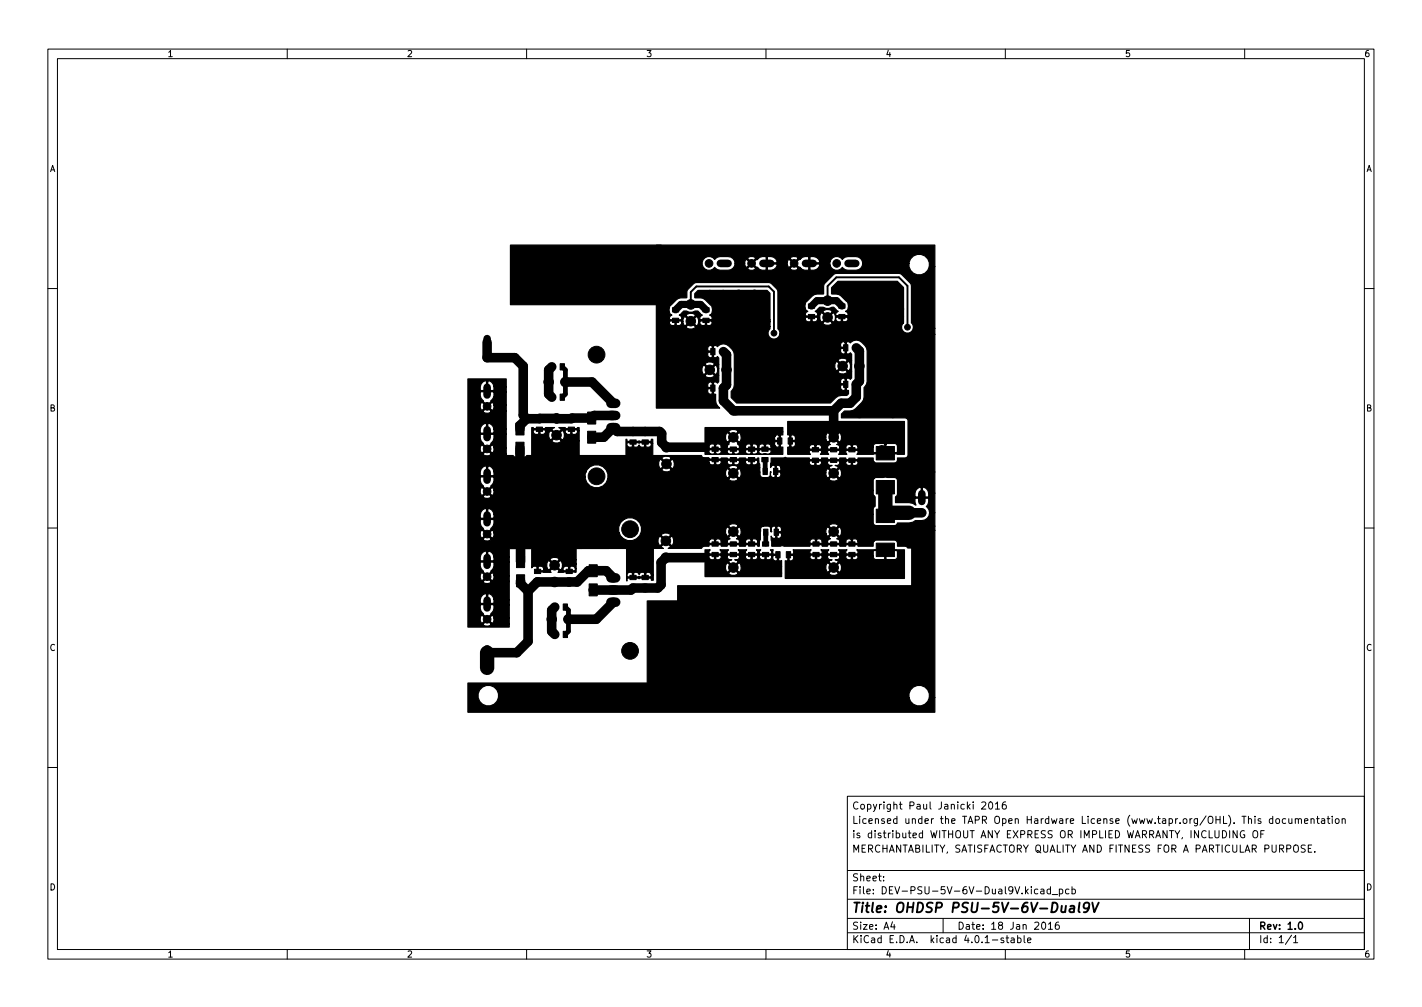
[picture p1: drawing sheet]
<svg xmlns="http://www.w3.org/2000/svg" width="297mm" height="210mm" viewBox="0 0 297 210" stroke-linecap="round" stroke-linejoin="round" font-family="sans-serif">
<defs><g id="words">
<text font-size="2.8" x="178" y="190.6">Title: OHDSP PSU-5V-6V-Dual9V</text>
<g font-size="2.1">
<text x="178" y="172">Licensed under the TAPR Open Hardware License (www.tapr.org/OHL). This documentation</text>
<text x="178" y="169">Copyright Paul Janicki 2016</text>
<text x="178" y="178">MERCHANTABILITY, SATISFACTORY QUALITY AND FITNESS FOR A PARTICULAR PURPOSE.</text>
<text x="178" y="175">is distributed WITHOUT ANY EXPRESS OR IMPLIED WARRANTY, INCLUDING OF</text>
<text x="178" y="184">Sheet:</text>
<text x="178" y="186.7">File: DEV-PSU-5V-6V-Dual9V.kicad_pcb</text>
<text x="178" y="196.9">KiCad E.D.A. kicad 4.0.1-stable</text>
<text x="178" y="194.1">Size: A4</text>
<text x="200" y="194.1">Date: 18 Jan 2016</text>
<text x="263" y="194.1">Rev: 1.0</text>
<text x="263" y="196.9">Id: 1/1</text>
</g>
<g font-size="1.8">
<text x="35" y="11.9">1</text>
<text x="85" y="11.9">2</text>
<text x="135" y="11.9">3</text>
<text x="185" y="11.9">4</text>
<text x="235" y="11.9">5</text>
<text x="285" y="11.9">6</text>
<text x="10.3" y="35.9">A</text>
<text x="285.3" y="35.9">A</text>
<text x="10.3" y="85.9">B</text>
<text x="285.3" y="85.9">B</text>
<text x="10.3" y="135.9">C</text>
<text x="285.3" y="135.9">C</text>
<text x="10.3" y="185.9">D</text>
<text x="285.3" y="185.9">D</text>
<text x="35" y="199.9">1</text>
<text x="85" y="199.9">2</text>
<text x="135" y="199.9">3</text>
<text x="185" y="199.9">4</text>
<text x="235" y="199.9">5</text>
<text x="285" y="199.9">6</text>
</g>
</g></defs>
<g fill="none" stroke="#000" stroke-width=".21">
<path d="M10 10.2h277v190.1h-277zM12 12.2h273v186.1h-273zM60 10.2v2M110 10.2v2M160 10.2v2M210 10.2v2M260 10.2v2M10 60.2h2M285 60.2h2M10 110.2h2M285 110.2h2M10 160.2h2"/>
<path d="M177 166.3h108v32h-108zM205.1 167.6l.5-.2 .3 .5-.9 1h.9M206.6 167.6l.3-.2a.8 .8 0 0 1 .5 .8 .8 .8 0 0 1-.5 .7l-.3-.1-.1-.4zM207.9 167.9l.5-.5v1.5M207.9 168.9h.9M210.1 167.4l-.5 .1a1.01 1.01 0 0 0 0 1.4l.5-.1 .1-.5-.3-.3h-.3l-.2 .3M258.4 173.4v1.5l-.8-1.5v1.5M259.9 173.5a.7 .7 0 0 0-.8 .7 .7 .7 0 0 0 .8 .7l.1-.6h-.3M261.9 173.5l.2-.1a.5 .5 0 0 1 .6 .5v.5a.5 .5 0 0 1-.5 .6 .5 .5 0 0 1-.5-.6v-.5zM263.4 174.1h.5M264.1 173.4h-.7v1.5M265.9 171l-.5-.1-.3 .3 .2 .7h.6"/>
<path d="M265.9 170.4v1.5M266.6 171l.4-.1 .3 .3v.4l-.3 .3h-.4l-.1-.3zM268.6 171l-.5-.1-.2 .3 .1 .7h.6M269.2 170.9l.1 1h.3l.3-.1M269.9 170.9v1M270.6 171.1l.2-.2 .3 .1 .1 .9M270.6 170.9v1M271.2 171.1l.2-.2 .4 .1 .1 .9M272.5 171.4l.7-.1-.1-.3-.4-.1-.2 .2 .1 .8h.5M272.6 176.5l-.5-.1-.2 .2v.4l.6 .3 .1 .3-.2 .3h-.6M273.3 177.1h.5M273.9 171.1l.2-.2 .3 .1 .1 .9"/>
<path d="M273.9 170.9v1M274 176.4h-.7v1.5h.7M274.6 177.8v.1M275 170.9h.6M275.2 170.4v1.3l.4 .2M276.1 171h.5l.1 .9M276.7 171.3l-.5 .1-.2 .2 .2 .3h.5M277.2 170.9h.6M277.4 170.4v1.3l.4 .2M278.3 170.4v.2M278.3 170.9v1M279 171.1l.2-.2 .4 .2 .1 .5-.1 .3h-.4l-.2-.1z"/>
<path d="M280.4 171.1l.2-.2 .3 .1 .1 .9M280.4 170.9v1M285 160.2h2M60 198.3v2M110 198.3v2M160 198.3v2M177 194.8h108M177 191.8h108M177 187.8h108M177 181.8h108M184.6 183.8v.1M184.6 183v.1"/>
<path d="M186.4 192.5l-.3 1h.9M186.8 193v1M197 191.8v3M209.6 195.9l-.3-.1-.2 .2v.3l.5 .1v.4h-.5M210 198.3v2M210.1 195.8h.6M210.4 195.3v1.3l.3 .2M211.2 195.9h.6l.1 .9M211.9 196.2l-.5 .1-.3 .2 .3 .3h.5M212.6 195.9l.4-.1 .3 .3-.2 .7h-.5M212.6 195.3v1.5M213.9 195.3v1.3l.2 .2"/>
<path d="M214.6 196.3l.8-.1-.1-.3-.4-.1-.3 .2 .1 .8h.6M216.8 185.7l-.4-.1-.3 .3 .1 .7h.6M217.4 185.7h.6l.1 .9M217.8 192.6l.1-.1a.8 .8 0 0 1 .6 .8 .8 .8 0 0 1-.6 .7 1 1 0 0 1-.1-1.4zM218.1 186l-.5 .1-.2 .2 .2 .3h.5M219 193l.4-.5v1.5M219 194h.9M219.4 185.7l-.4-.1-.3 .3 .2 .7h.5M219.4 185.1v1.5M219.8 186.8h1.1M221.1 192.5l-.4 .1a1.01 1.01 0 0 0 0 1.4l.5-.1 .1-.5-.3-.3-.4 .1-.2 .2M221.3 185.7l.4-.1 .3 .3-.1 .7h-.6"/>
<path d="M221.3 185.6v1.5M223.3 185.7l-.4-.1-.3 .3 .1 .7h.6M223.9 185.7l.5-.1 .2 .3-.1 .7h-.6M223.9 185.1v1.5M260 198.3v2M261 191.8v6.5M269.8 195.3l-1.3 1.9M270.2 195.8l.4-.5v1.5M270.2 196.8h.9"/>
</g>
<g fill="none" stroke="#000" stroke-width=".3">
<path d="M107.8 52.3h14.6M138.3 52.3h6.3M138.3 57.4v4.4M151 52.3h3.3l2.7 2.7M159.2 52.3h8.3M160.2 55v2.1l2.8 2.8M176.4 52.3h-7l-.3 .3v2.4M178.8 59.9v5.9l-.4 .3h-2.5v1l.7 .7M182.1 52.3h6.3M182.1 56.1h4.4M182.1 59.8l-.2 .1h-6.4M185 59.9h2l1 1.1"/>
<path d="M191.6 59.3v3.8M107.8 61.8h14.6M138.3 66.3v4.4M138.3 76.4v5.1M145.2 70v1.9M151.1 61.2v4.9l-.8 .8h-2.8M151.3 68.6l-3 .1M154.3 61.2h-6M160.1 65.2v3.4l-.3 .4M163.7 63.7v3.9M163.9 79.6h5.5M169.5 68.2v7.4l-.1 .1"/>
<path d="M173.6 69.2v1.8M174.8 72.5l.1 .1h1.8M188.2 64.5v3.2l-.7 .6M194.1 61.2v7M134.8 92.3v2.8l.5 .5h2.7l1.2 1.3M139.5 84.1h6.4M146.8 81h2.1M147.2 93.4l.4 .3 1.8 .1M161.7 83.4h5.1M174.6 80.2h2.1M174.6 80.2v.1M181.4 81.5l.3 .3h4.3v4.3l.5 .5h-7"/>
<path d="M194.1 81.5v6.4M139.1 112.9l-1.4 1.4h-2.6l-.3 .3v6M149.4 115.8h-1.7l-.6 .6M192.9 113.4v5M137.2 127.8v14.7l-.7 .8M162.3 123.6h-17.8l-1 1M165.7 135.2h-14.5l-.2 .3M182.2 123.4v11.5l-.5 .5M192.9 123.2v17.1M120.3 143.8l-3 3h-7M131.3 146.8h19.1M168.1 146.8h14.5"/>
<path d="M271.4 192.7l.2-.2a.8 .8 0 0 1 .5 .8 .8 .8 0 0 1-.5 .7l-.2-.1-.2-.4z"/>
</g>
<path d="M144.3 63.6v-2.6l1.2-1.2h15.1l1.1 1.1v8.7M172.9 62.8v-3.1l1.8-1.8h13.1l1.8 1.8v8.6M221.8 189.1l-.1 1.3 .5 .1 .3-.2M222.7 189.1l-.2 1.4M223.6 189.2h.8l-.1 1.3M224.4 189.6l-.7 .1a.4 .4 0 0 0-.3 .3 .4 .4 0 0 0 .2 .5l.7-.1M225.5 188.5l-.2 1.7 .2 .3M227.5 189.3a.64 .64 0 0 1-1.1 .2v-.7a.64 .64 0 0 1 1.1-.1 1.47 1.47 0 0 1-.7 1.8h-.4M228.2 188.5l.4 2 .9-2" fill="none" stroke="#000" stroke-width=".4"/>
<g fill="#000" stroke="#000" stroke-width=".21">
<path d="M114.8 75.9h.9v1.3h-.9zM117 75.9h.9v1.3h-.9zM140.5 64.2h1.3v.9h-1.3zM140.5 66.4h1.3v.9h-1.3zM146.8 64.2h1.3v.9h-1.3zM146.8 66.4h1.3v.9h-1.3zM148.5 72.8h.9v1.3h-.9zM150.7 72.8h.9v1.3h-.9zM168.9 63.5h1.3v.9h-1.3zM168.9 65.7h1.3v.9h-1.3zM175.2 63.5h1.3v.9h-1.3zM175.2 65.7h1.3v.9h-1.3z"/>
<path d="M176.2 72h.9v1.3h-.9zM178.4 72h.9v1.3h-.9zM107.8 92.3h1.7v2.5h-1.7zM107.8 88.3h1.7v2.5h-1.7zM112 87h1.3v.9h-1.3zM112 89.2h1.3v.9h-1.3zM114.8 82.3h.9v1.3h-.9zM117 82.3h.9v1.3h-.9zM118.7 87h1.3v.9h-1.3zM118.7 89.2h1.3v.9h-1.3zM122.7 86h1.7v2.5h-1.7zM122.7 90h1.7v2.5h-1.7z"/>
<path d="M131.6 89.6h1.3v.9h-1.3zM131.6 91.8h1.3v.9h-1.3zM134.1 89.6h1.3v.9h-1.3zM134.1 91.8h1.3v.9h-1.3zM148.5 80.4h.9v1.3h-.9zM148.7 93.3h1.3v.9h-1.3zM148.7 95.5h1.3v.9h-1.3zM150.7 80.4h.9v1.3h-.9zM152.5 93.3h1.3v.9h-1.3zM152.5 95.5h1.3v.9h-1.3zM156.3 93.3h1.3v.9h-1.3zM156.3 95.5h1.3v.9h-1.3z"/>
<path d="M159.4 97.8h.9v1.3h-.9zM159.1 93.3h1.3v.9h-1.3zM159.1 95.5h1.3v.9h-1.3zM161.6 97.8h.9v1.3h-.9zM162.4 91.4h.9v1.3h-.9zM164.6 91.4h.9v1.3h-.9zM169.7 93.5h1.3v.9h-1.3zM169.7 95.7h1.3v.9h-1.3zM173.5 93.5h1.3v.9h-1.3zM173.5 95.7h1.3v.9h-1.3zM176.2 79.6h.9v1.3h-.9zM177.3 93.5h1.3v.9h-1.3z"/>
<path d="M177.3 95.7h1.3v.9h-1.3zM178.4 79.6h.9v1.3h-.9zM183 93.2h3.8v2.8h-3.8zM107.9 116h1.7v2.5h-1.7zM111.6 118.9h1.3v.9h-1.3zM118.2 118.9h1.3v.9h-1.3zM148.7 113.1h1.3v.9h-1.3zM148.7 115.3h1.3v.9h-1.3zM152.5 113.1h1.3v.9h-1.3zM152.5 115.3h1.3v.9h-1.3zM156.3 113.1h1.3v.9h-1.3zM156.3 115.3h1.3v.9h-1.3z"/>
<path d="M159.5 110.5h.9v1.3h-.9zM159.3 113.1h1.3v.9h-1.3zM159.3 115.3h1.3v.9h-1.3zM161.7 110.5h.9v1.3h-.9zM162.1 115.2h.9v1.3h-.9zM164.3 115.2h.9v1.3h-.9zM169.8 113.1h1.3v.9h-1.3zM169.8 115.3h1.3v.9h-1.3zM173.5 113.1h1.3v.9h-1.3zM173.5 115.3h1.3v.9h-1.3zM177.3 113.1h1.3v.9h-1.3zM177.3 115.3h1.3v.9h-1.3z"/>
<path d="M183 100.3h3.8v2.8h-3.8zM183 113.4h3.8v2.8h-3.8zM183 106.3h3.8v2.8h-3.8zM107.9 120h1.7v2.5h-1.7zM111.6 121.1h1.3v.9h-1.3zM115.4 131.8h.9v1.3h-.9zM115.4 126.1h.9v1.3h-.9zM117.6 131.8h.9v1.3h-.9zM117.6 126.1h.9v1.3h-.9zM118.2 121.1h1.3v.9h-1.3zM123.1 121.9h1.7v2.5h-1.7zM123.1 117.9h1.7v2.5h-1.7z"/>
<path d="M131.6 120.1h1.3v.9h-1.3zM131.6 122.3h1.3v.9h-1.3zM134.1 120.1h1.3v.9h-1.3zM134.1 122.3h1.3v.9h-1.3z"/>
<circle cx="107.8" cy="52.3" r=".6"/>
<circle cx="122.4" cy="52.3" r=".6"/>
<circle cx="138.3" cy="57.4" r=".6"/>
<circle cx="138.3" cy="52.3" r=".6"/>
<circle cx="144.6" cy="52.3" r=".6"/>
<circle cx="148.1" cy="55" r=".8"/>
<circle cx="151" cy="52.3" r=".6"/>
<circle cx="151" cy="58" r=".6"/>
<circle cx="157" cy="55" r=".8"/>
<circle cx="159.2" cy="52.3" r=".6"/>
<circle cx="163" cy="59.9" r=".6"/>
<circle cx="165.9" cy="55" r=".8"/>
<circle cx="167.5" cy="52.3" r=".6"/>
<circle cx="174.8" cy="55" r=".8"/>
<circle cx="175.5" cy="59.9" r=".6"/>
<circle cx="176.4" cy="52.3" r=".6"/>
<circle cx="178.8" cy="59.9" r=".6"/>
<circle cx="181.9" cy="59.9" r=".6"/>
<circle cx="182.1" cy="56.1" r=".6"/>
<circle cx="182.1" cy="52.3" r=".6"/>
<circle cx="185" cy="59.9" r=".6"/>
<circle cx="186.5" cy="56.1" r=".6"/>
<circle cx="188.4" cy="52.3" r=".6"/>
<circle cx="191.6" cy="59.3" r=".6"/>
<circle cx="101.8" cy="74.7" r=".8"/>
<circle cx="107.8" cy="61.8" r=".6"/>
<circle cx="114.6" cy="79.8" r="1"/>
<circle cx="118.1" cy="79.8" r="1"/>
<circle cx="122.4" cy="61.8" r=".6"/>
<circle cx="124.6" cy="74" r="1.75"/>
<circle cx="138.3" cy="66.3" r=".6"/>
<circle cx="138.3" cy="61.8" r=".6"/>
<circle cx="138.3" cy="76.4" r=".6"/>
<circle cx="138.3" cy="70.7" r=".6"/>
<circle cx="144.3" cy="63.6" r="1"/>
<circle cx="144.3" cy="67.1" r="1"/>
<circle cx="145.2" cy="71.9" r=".6"/>
<circle cx="145.2" cy="70" r=".6"/>
<circle cx="147" cy="73.3" r=".6"/>
<circle cx="148.3" cy="77.2" r="1"/>
<circle cx="148.3" cy="68.7" r=".6"/>
<circle cx="148.3" cy="61.2" r=".6"/>
<circle cx="151.1" cy="61.2" r=".6"/>
<circle cx="151.3" cy="68.6" r=".6"/>
<circle cx="151.8" cy="77.2" r="1"/>
<circle cx="154.3" cy="61.2" r=".6"/>
<circle cx="157.6" cy="61.2" r=".6"/>
<circle cx="157.6" cy="74.7" r=".4"/>
<circle cx="159.8" cy="69" r=".6"/>
<circle cx="160.1" cy="62.2" r=".6"/>
<circle cx="160.1" cy="65.2" r=".6"/>
<circle cx="160.3" cy="74.7" r=".4"/>
<circle cx="161.7" cy="69.6" r=".6"/>
<circle cx="163.7" cy="63.7" r=".6"/>
<circle cx="163.7" cy="67.6" r=".6"/>
<circle cx="163.9" cy="79.6" r=".6"/>
<circle cx="165.4" cy="75.8" r=".6"/>
<circle cx="169.1" cy="60.6" r=".6"/>
<circle cx="169.4" cy="75.7" r=".6"/>
<circle cx="169.4" cy="79.6" r=".6"/>
<circle cx="169.5" cy="68.2" r=".6"/>
<circle cx="172.9" cy="66.3" r="1"/>
<circle cx="172.9" cy="62.8" r="1"/>
<circle cx="173.6" cy="69.2" r=".6"/>
<circle cx="173.6" cy="71" r=".6"/>
<circle cx="174.8" cy="72.5" r=".6"/>
<circle cx="176" cy="76.4" r="1"/>
<circle cx="176.6" cy="67.8" r=".6"/>
<circle cx="179" cy="67.8" r=".6"/>
<circle cx="179.5" cy="76.4" r="1"/>
<circle cx="185.5" cy="74.2" r=".4"/>
<circle cx="187.5" cy="68.3" r=".6"/>
<circle cx="188" cy="61" r=".6"/>
<circle cx="188.2" cy="64.5" r=".6"/>
<circle cx="188.2" cy="73.9" r=".4"/>
<circle cx="189.6" cy="68.3" r=".6"/>
<circle cx="191.6" cy="63.1" r=".6"/>
<circle cx="191.6" cy="66.9" r=".6"/>
<circle cx="193.5" cy="75.1" r=".6"/>
<circle cx="194.1" cy="61.2" r=".6"/>
<circle cx="194.1" cy="68.2" r=".6"/>
<circle cx="101.8" cy="84.8" r=".8"/>
<circle cx="101.8" cy="93.7" r=".8"/>
<circle cx="116.3" cy="90.9" r="1"/>
<circle cx="116.3" cy="87.4" r="1"/>
<circle cx="124.6" cy="99.4" r="1.75"/>
<circle cx="138.3" cy="81.5" r=".6"/>
<circle cx="139.2" cy="96.9" r="1"/>
<circle cx="139.2" cy="93.4" r="1"/>
<circle cx="139.5" cy="84.1" r=".6"/>
<circle cx="145.9" cy="84.1" r=".6"/>
<circle cx="146.8" cy="81" r=".6"/>
<circle cx="148.4" cy="84.1" r=".6"/>
<circle cx="153.2" cy="91.3" r="1"/>
<circle cx="153.2" cy="98.8" r="1"/>
<circle cx="155.4" cy="83.4" r=".6"/>
<circle cx="158.3" cy="82.5" r=".6"/>
<circle cx="160.1" cy="80.9" r=".6"/>
<circle cx="161.7" cy="83.4" r=".6"/>
<circle cx="166.8" cy="83.4" r=".6"/>
<circle cx="171.9" cy="83.4" r=".6"/>
<circle cx="174.1" cy="91.3" r="1"/>
<circle cx="174.1" cy="98.8" r="1"/>
<circle cx="174.6" cy="80.3" r=".6"/>
<circle cx="179.5" cy="86.6" r=".6"/>
<circle cx="181.4" cy="81.5" r=".6"/>
<circle cx="186" cy="81.8" r=".6"/>
<circle cx="186.5" cy="86.6" r=".6"/>
<circle cx="188" cy="80" r=".6"/>
<circle cx="194.1" cy="81.5" r=".6"/>
<circle cx="194.1" cy="87.9" r=".6"/>
<circle cx="194.1" cy="94.9" r=".6"/>
<circle cx="101.8" cy="111.5" r=".8"/>
<circle cx="101.8" cy="102.6" r=".8"/>
<circle cx="115.8" cy="118" r="1"/>
<circle cx="131.6" cy="110.5" r="1.75"/>
<circle cx="139.1" cy="116.4" r="1"/>
<circle cx="139.1" cy="112.9" r="1"/>
<circle cx="153.2" cy="111" r="1"/>
<circle cx="153.2" cy="118.5" r="1"/>
<circle cx="174.1" cy="111" r="1"/>
<circle cx="174.1" cy="118.5" r="1"/>
<circle cx="192.6" cy="107.1" r=".8"/>
<circle cx="192.9" cy="113.4" r=".6"/>
<circle cx="192.9" cy="118.4" r=".6"/>
<circle cx="101.8" cy="139.5" r=".8"/>
<circle cx="101.8" cy="129.3" r=".8"/>
<circle cx="101.8" cy="120.4" r=".8"/>
<circle cx="115.2" cy="129.3" r="1"/>
<circle cx="115.8" cy="121.5" r="1"/>
<circle cx="118.7" cy="129.3" r="1"/>
<circle cx="131.6" cy="135.9" r="1.75"/>
<circle cx="137.2" cy="127.8" r=".6"/>
<circle cx="143.5" cy="124.6" r=".6"/>
<circle cx="151" cy="135.5" r=".6"/>
<circle cx="162.3" cy="123.6" r=".6"/>
<circle cx="165.7" cy="135.2" r=".6"/>
<circle cx="181.7" cy="135.4" r=".6"/>
<circle cx="182.2" cy="123.4" r=".6"/>
<circle cx="192.9" cy="123.2" r=".6"/>
<circle cx="110.3" cy="146.8" r=".6"/>
<circle cx="120.3" cy="143.8" r=".6"/>
<circle cx="131.3" cy="146.8" r=".6"/>
<circle cx="136.5" cy="143.3" r=".6"/>
<circle cx="150.4" cy="146.8" r=".6"/>
<circle cx="168.1" cy="146.8" r=".6"/>
<circle cx="182.6" cy="146.8" r=".6"/>
<circle cx="192.9" cy="140.3" r=".6"/>
</g>
<g fill="none" stroke="#000" stroke-width="1.6">
<path d="M150.5 55h1.6M159.4 55h1.6M168.3 55h1.6M177.2 55h1.6M101.8 70.7v1.6M101.8 80.9v1.6M101.8 89.8v1.6M101.8 98.6v1.6M101.8 107.5v1.6M101.8 116.4v1.6M192.6 103.1v1.6M101.8 125.3v1.6"/>
<path d="M101.8 135.5v1.6"/>
</g>
<g fill="none" stroke="#000" stroke-width="2">
<path d="M101.8 71.5v3.2h5.7l1.8 1.7v10.3l.7 .7M115.3 76.6l-.7 .6v5.1l.7 .6M118.1 79.8h5.6l4.4 4.4M151.1 73.4l.7 .7v6.3l-.7 .6v2.7l2.1 2.1h20.9M178.9 72.6l.6 .7v6.3l-.6 .6v2.7l-1.3 1.3h-1.9l-1.6 1.6M108.6 93.6l.1 23.7M110 87.4l-1.4 1.4v.8M123.6 91.3h2.5l2-2 .8 .8h8.9l.4 .4v1.9l1 1h8M127.6 84.2h1M127.6 89.3h1M128.6 86.7h-4.5l-.5 .6-13.6 .1M174.1 85.8v5.5"/>
<path d="M184.2 93.9l.7 .7M147.1 116.4h-8l-1 1v4.7l-.7 .7h-5.2l-.4 .4h-7.9M189.9 107.1h2.7M108.7 121.3v.6l1.6 1.5M110.3 123.4v10.5l-2.4 2.4h-6.1M115.8 121.5h.1M115.9 126.8l-.7 .6v4.4l.7 .7M118.9 121.5h.1M127.6 125.7h1M127.6 120.7h1M128.1 125.7l-3.5 3.6h-5.9M128.1 120.7l-1.5-1.5h-3.7l-2.3 2.3h-8.4l-1.9 1.9"/>
</g>
<path d="M117.5 76.6l.6 .6v5.1l-.6 .6M159.8 96v2.4M160 111.1l-.1 2.5M118.1 126.8l.6 .6v4.4l-.6 .7" fill="none" stroke="#000" stroke-width="1"/>
<path d="M141.1 64.7l1.2-1.1h4l1.2 1.1M169.5 63.9l1.1-1.1h4.1l1.2 1.1" fill="none" stroke="#000" stroke-width="1.5"/>
<path d="M184.9 101.7v6M189.9 107.1h-4.4l-.6 .5M101.8 136.3v3.2" fill="none" stroke="#000" stroke-width="3"/>
<path d="M106.6 51.2h31.5v12.4h-31.5zM97.7 79.1h8v1.6h-2.5l-.2-.5-.3-.4-.5-.3-.6 .1-.2-.1a1.58 1.58 0 0 0-1.1 2h1.3v-1.9h.3v1.9h1.3v-.8h2.5v1.1h-5.4a1.63 1.63 0 0 0 .7 1.9l-.1 .1 .9 .9 .8-.9-.1-.1a1.63 1.63 0 0 0 .7-1.9h2.5v2.8h-2.5l-.2-.5-.2-.1-.9 .8h-.3l-.9-.8a1.05 1.05 0 0 0-.2 1.6l.2 .1 .9-.9h.3l.9 .9 .2-.1 .2-1h2.5v1.3h-3.1l-.8-.9-.9 .9a1.05 1.05 0 0 0 1.6 .2l.1-.2h3.1v3.7h-2.5a1.1 1.1 0 0 0-1.6-1.1l-.3-.1a1.66 1.66 0 0 0-1 2h1.3v-1.9h.3v1.9h1.3v-.8h2.5v1.1h-5.4a1.63 1.63 0 0 0 .7 1.8l-.1 .2 .9 .9 .8-.9-.1-.2a1.63 1.63 0 0 0 .7-1.8h2.5v2.8h-2.5l-.2-.5-.2-.1-.9 .8h-.3l-.9-.8a1.05 1.05 0 0 0-.2 1.6l.2 .1 .9-.9h.3l.9 .9 .2-.1 .2-1h2.5v1.2h-3.1l-.8-.8-.9 .8a1.05 1.05 0 0 0 1.6 .3l.1-.3h3.1l.1 .4h1.4l.4 .4h.7l.2-.4h.2l.2 .4h.7l.4-.4h1l.1-5.8h.3l.1 .2h2.3l.2-.2h1.8l-.4 .1-.1 .3 1 1 .9-1-.1-.3-.4-.1h1.4l.1 .2h2.3l.1-.2h.4v.6l-.5-.1h-2.3l-.1 .4 .2 .4h-.4l-.2-.6-.3-.1-1 1h-.3l-1-1-3.6-.1-.1 .1a.66 .66 0 0 0 .5 .8h.5l.1-.1v-.8h.3v.8l.2 .1 .7-.1 .3-.4v-.3h1a1.18 1.18 0 0 0 .1 1.9l1-.9h.3l1 .9 .3-.1 .2-1.1 1.2 .1 .1-.1v-.8h.3v.8l.1 .1h.5a.66 .66 0 0 0 .5-.8h.4v2.1h-3.8l-.9-1-1 1 .1 .3a1.29 1.29 0 0 0 1.8-.3h3.8l.1 3.1h9.5l.2-.1v-3.3h.1l.2 .5h2.3l.1-.2 .1 .2h2.3l.2-.5h.2v.9l-.4-.2h-2.3l-.1 .2-.1-.2h-2.3l-.2 .2a.66 .66 0 0 0 .6 .8h.4l.2-.2v-.8h.3v.8l.1 .2 .7-.1 .3-.4 .3 .4 .7 .1 .1-.2v-.8h.3v.8l.2 .2h.4a.66 .66 0 0 0 .6-.8h.2l.1 2.5h10.1l.4 .5h1.2v.1h-7.9l-.1-.2a1.29 1.29 0 0 0-1.9 .2l1 1 1-1 10.3 .1 .2-.2h1.2l.2 .2h2.2l.2-.2h1.2l.2 .2h2.2l.2-.2h.2v.7l-.4-.2h-2.2l-.2 .2h-1.2l-.2-.2h-2.2l-.2 .2-3.6-.2-.2 .2v.3h-7.2l-.3-.6-.2-.1-1 1h-.4l-.9-1-.3 .1a1.29 1.29 0 0 0 .3 1.9l.9-1h.4l1 1 .2-.1 .3-1.2h7.2l.3 .4 .7 .1 .2-.2v-.8h.2v.8l.2 .2h.5l.4-.3 .1-.5h1.2a.66 .66 0 0 0 .5 .8h.5l.2-.2v-.8h.2v.8l.2 .2 .7-.1 .3-.4v-.3h1.2a.66 .66 0 0 0 .5 .8h.5l.2-.2v-.8h.2v.8l.2 .2 .7-.1 .3-.4v-.3h.2l.2 .6v.8h-4.5a1.15 1.15 0 0 0-2 0l1 .9 1-.9h4.5v.8h-3.9l-.2-.6-.3-.1-.9 1h-.4l-1-1-.3 .2h-11.5l-1-.9-1 .9a1.15 1.15 0 0 0 2 0h11.5l-.2 1.1 .3 .6 .2 .1 1-1h.4l.9 1 .3-.1 .2-1.2h3.9v.6a.64 .64 0 0 0 .7 .6h1.1a.98 .98 0 0 0 .4-1.2l.2 .1-.2 .1v.5a.58 .58 0 0 0 1 .4v-2.3l-.2-.2a.65 .65 0 0 0-.7 .5l.1-2h2.6l.3-.1 .4 .1h4.6l.2 .4h2.3l.1-.4h1.3l.1 .4h2.3l.1-.4h1.3l.1 .4h2.3l.1-.4h3.2l.1 .8h-3.3l-.1-.2h-2.3l-.1 .2-3.7-.2-.1 .2h-1.3l-.1-.2h-2.3a.57 .57 0 0 0-.1 .6 .57 .57 0 0 0 .5 .4h.4l.2-.2v-.8h.3v.8l.1 .2 .7-.1 .3-.4v-.3h1.3a.66 .66 0 0 0 .5 .8h.4l-.5 .2-.1 .3h-10.1a.58 .58 0 0 0-.9-.4v1h.8l.1-.2v-.4h10.1l.9 .9 1-.9-.1-.3-.6-.2h.5a.66 .66 0 0 0 .5-.8h1.3v.3l.2 .4 .8 .1 .1-.2v-.8h.3v.8l.1 .2h.5a.66 .66 0 0 0 .5-.8h3.3l.5 .3 4.1-.1a.83 .83 0 0 0 .4-1h1.6l.5-.4 .1-7.3a.63 .63 0 0 0-.6-.6h-13.3v-.9l.6-.6h1.2a3.7 3.7 0 0 0 2.8-2.3l.1-2.6 .5-.7 .1-.6v-6.3l-.1-.6a2.56 2.56 0 0 0-2.8-1.6l-.6 .5a.53 .53 0 0 0-.8-.1l-.4-.2a.66 .66 0 0 0-.8 .6v.4l.1 .2h.8v-1h.3v1.3h-1.1l-.1 .1 .1 .7a.54 .54 0 0 0 .8 .2v-1h.3v1l.4 .1 .4-.2 .3 .3v1.3h-.9l-.1-.3a1.29 1.29 0 0 0-1.9 .3l1 1 1-1h.9v.9h-.2l-.3-.6-.2-.1-1 .9h-.4l-.9-.9a1.15 1.15 0 0 0 0 1.9l.9-1h.4l1 1 .2-.1 .3-1.1h.2v1.4h-.9l-1-1-1 1a1.15 1.15 0 0 0 2 0h.9v1.3l-.3 .3a.53 .53 0 0 0-.8-.1l-.4-.1a.66 .66 0 0 0-.8 .5v.5l.1 .1h.8v-1h.3v1.3h-1.1l-.1 .1 .1 .8a.54 .54 0 0 0 .8 .1v-1h.3v1l.4 .1v.7l-.3 .4-1.8 .1-1.6 1.4h-19.6l-1.2-1.1v-1.3l.6-.7 .1-.6v-6.3l-.1-.7a2.56 2.56 0 0 0-2.8-1.5l-.6 .5a.53 .53 0 0 0-.9-.1l-.4-.2a.66 .66 0 0 0-.8 .5v.5l.2 .2h.8v-1h.2l.1 1.2h-1.1l-.2 .2 .1 .7a.54 .54 0 0 0 .9 .1v-1h.2v1l.5 .2 .4-.3 .2 .3v1.4h-.9l-.1-.3a1.29 1.29 0 0 0-1.8 .3l1 .9 .9-.9h.9v.9h-.2l-.2-.7h-.3l-1 .9h-.3l-1-.9a1.15 1.15 0 0 0 0 1.9l1-1h.3l1 1 .3-.1 .2-1.1h.2v1.4h-.9l-.9-1-1 1a1.15 1.15 0 0 0 1.9 0h.9v1.3l-.2 .3a.53 .53 0 0 0-.9-.1l-.4-.2a.66 .66 0 0 0-.8 .6v.4l.2 .2h.8v-1h.2l.1 1.3h-1.1l-.2 .1 .1 .7a.54 .54 0 0 0 .9 .2v-1h.2v1l.5 .1 .1 2 .7 .9h-13.2v-34h58.2v4.5h-1.2a2.16 2.16 0 0 0-1.7-2.6 2.16 2.16 0 0 0-2.5 1.9h-9.7l-.1-.5-.3-.5-.5-.3a3.3 3.3 0 0 0-3.3 .5 1.44 1.44 0 0 0-1.5-.6 1.44 1.44 0 0 0-1.1 1h-2.2a1.79 1.79 0 0 0-2.3-1h-.8l-.8 .4h-.6a1.05 1.05 0 0 0-1.6-.3v.3l.8 .8 .8-.8h.6l-1.2 1h-.4l-.8-.8h-.3l-.1 .4h-2.1a1.77 1.77 0 0 0-2.4-1h-.8l-.8 .4h-.6a1.05 1.05 0 0 0-1.6-.3v.3l.8 .8 .8-.8h.6l-1.2 1h-.4l-.8-.8h-.3l-.1 .8h-2a1.43 1.43 0 0 0-1.5-1.4l-2.2 .1-.6 .5a1.45 1.45 0 0 0-2.2-.3 1.45 1.45 0 0 0 0 2.2 1.45 1.45 0 0 0 2.2-.3l.6 .5a3.8 3.8 0 0 0 3.2-.3l.3-.5 .2-.5h2l.1 .8h.3l.8-.8h.4l1.2 1h-.6l-.8-.8-.8 .8v.3a1.1 1.1 0 0 0 1.6-.3h.6l.8 .4h.8v-2.8h.3v1.3h1.9l.2-.3h2.1v.7h-2.1l-.2-.2h-1.9v1.3a1.64 1.64 0 0 0 2.1-1.1h2.1l.1 .5h.3l.8-.8h.4l1.2 1h-.6l-.8-.8-.8 .8a1.05 1.05 0 0 0 1.5 .3l.1-.3h.6l.8 .4h.8v-2.8h.3v1.3h1.9l.2-.3h2.1v.7h-2.1l-.2-.2h-1.9v1.3a1.64 1.64 0 0 0 2.1-1.1h2.1l.2 .5a1.45 1.45 0 0 0 2.4 0l.6 .5a3.8 3.8 0 0 0 3.2-.3l.3-.5 .1-.5h9.7v.7a2.17 2.17 0 0 0 2.1 1.7 2.17 2.17 0 0 0 2.1-1.7h1.2v12.9h-4.5v-.5l-.4-.7-.1-8-2.2-2.3h-13.7l-2.3 2.3-.2 2a3.4 3.4 0 0 0-3.7 2.1 1.33 1.33 0 0 0 .5 1.5l-.2 .1a.54 .54 0 0 0-.1 .9h2.2l.2-.2a.66 .66 0 0 0-.5-.8l.4-.4a1.31 1.31 0 0 1 1.9-.2l1.6-.2 .9 .8-1.3 .1-.1-.2a1.29 1.29 0 0 0-1.8 .2l1 1 .9-1h1.1l-.3 .4 .1 .5h2.3a.58 .58 0 0 0-.4-1 1.36 1.36 0 0 0 .2-2.1 2.74 2.74 0 0 0-3-1.5l-.1-1.3 1.3-1.4h12.4l1.3 1.3v6h-14.2l-.2-.6-.3-.1-.9 1h-.4l-1-1-.2 .1-.3 1h-.4l-.2-.2h-2.2a.57 .57 0 0 0-.1 .6 .57 .57 0 0 0 .4 .4h.5l.2-.2v-.8h.2v.8l.2 .2 .7-.1 .3-.4v-.3h.4l.3 .7 .2 .1 1-.9h.4l.9 .9 .3-.1 .2-.4v-.7h14.2v.4h-11.6l-.1-.2h-2.3a.57 .57 0 0 0-.1 .6 .57 .57 0 0 0 .5 .4h.5l.1-.2v-.8h.3v.8l.1 .2 .8-.1 .2-.4v-.3h11.6v1h-14.9l-.9-.9-1 .9 .1 .3a1.29 1.29 0 0 0 1.8-.3h14.9l-.2 .2a1.25 1.25 0 0 0 .6 1.9 1.25 1.25 0 0 0 1.7-.9h4.5v1.2h-32.4v-.5l-.4-.6-.1-8.1a2.97 2.97 0 0 0-1.8-1.6h-15.1l-.6 .2-1.4 1.5-.1 1.5a3 3 0 0 0-3.4 1.6 1.42 1.42 0 0 0 .4 2l-.3 .1a.54 .54 0 0 0-.1 .9h2.2l.2-.2a.66 .66 0 0 0-.5-.8l.9-.9h.6a1.65 1.65 0 0 0 1.8 0h.6l.9 .9-1.4 .1a1.15 1.15 0 0 0-2 0l1 1 1-1h1.2l-.3 .4 .1 .5h2.3a.58 .58 0 0 0-.4-1 1.36 1.36 0 0 0 .2-2.1 3.2 3.2 0 0 0-3.3-1.6v-.8l.7-.7h14.4l.6 .6v5.6h-14.9l-.2-.6-.3-.1-.9 1h-.4l-1-1-.2 .1-.2 1-.5-.2h-2.2l-.2 .2a.66 .66 0 0 0 .5 .8h.5l.2-.2v-.8h.2v.8l.2 .2 .7-.1 .3-.4v-.3h.3l.2 .7 .2 .1 1-.9h.4l.9 .9 .3-.1 .2-.5v-.6h14.9v.4h-12l-.2-.2h-2.3a.57 .57 0 0 0-.1 .6 .57 .57 0 0 0 .5 .4h.5l.1-.2v-.8h.3v.8l.2 .2 .7-.1 .3-.4v-.3h12v1h-15.5l-1-1-1 1a1.15 1.15 0 0 0 2 0h15.5v.5a1.24 1.24 0 0 0 .3 2 1.24 1.24 0 0 0 1.8-.9h32.4v28.7h-19.5l-.2-.6-.3-.1-1 1h-.3l-1-1-.3 .1-.2 .8h-9.4l-.1-.1h-.8v1l.1 .1a.66 .66 0 0 0 .8-.5v-.5h9.4l.2 1 .3 .1 1-1h.3l1 1 .3-.1 .2-.5v-.7h19.5v4.5h-1.3a1.1 1.1 0 0 0-1.6-1.2l-.3-.1a1.66 1.66 0 0 0-1 2.1h1.3v-2h.3v2h1.3v-.8h1.3v4.1h-1.1l-.1-.7-.6-.6 .3-.4 .2-.6v-.8h-2.9v.8l.2 .6-.6-.3-.8-.2h-2.8v-1.2l.2-.1 .2-.5v-2.8l-.2-.4-.5-.2h-3.8l-.5 .3h-7.4l-1-1-.9 1h-19l-1-1-.9 .9h-25.3v-.9a2.39 2.39 0 0 0-2.1-2 2.39 2.39 0 0 0-2.5 1.5h-19.2l-.2-.5-.3-.5-.5-.2-.6 .1-.2-.1a1.58 1.58 0 0 0-1.1 2h1.3v-1.9h.3v1.9h1.3v-.8h19.2l-.2 .5v.6h-21.9l.2 1.3 .5 .5-.1 .2 .9 .8 .8-.8-.1-.2 .5-.5 .2-1.3h19a2.4 2.4 0 0 0 2.3 2.3 2.4 2.4 0 0 0 2.5-2l25.2 .1a1.15 1.15 0 0 0 2 0h19l.1 .2a1.3 1.3 0 0 0 1.8-.2h7.4l-.1 .3v2.1h-79.2l-.2-.5-.2-.1-.9 .8h-.3l-.9-.8a1.05 1.05 0 0 0-.2 1.6l.2 .1 .9-.9h.3l.9 .9 .2-.1 .2-1h79.2v1l.3 .2h-80.1l-.8-.8-.9 .8 .1 .3a1.1 1.1 0 0 0 1.6-.3l80.2 .1v2l-.4 .4v1.3h-79.2a1.1 1.1 0 0 0-1.6-1.1l-.3-.1a1.66 1.66 0 0 0-1 2h1.3v-1.9h.3v1.9h1.3v-.8h79.2v1.7a.64 .64 0 0 0 .6 .6h3.8a.62 .62 0 0 0 .7-.5h2.4l.8-.2 .5-.3h1.4a1.63 1.63 0 0 0 1.6-1.6h1.1v2.7h-20.2l-.1-.2a1.3 1.3 0 0 0-1.8 .2l.9 1 1-1h20.2v.9h-19.5l-.2-.6-.3-.1-1 1h-.3l-1-1-.3 .1-.1 .3h-9.4l-.1-.3a.54 .54 0 0 0-.8-.1v1h.8l.1-.2v-.4h9.4v1h-9.4l-.1-.1h-.8v1a.57 .57 0 0 0 .6 .1 .57 .57 0 0 0 .3-.5v-.5h9.4l.1 .5 .3 .1 1-1h.3l1 1 .3-.1 .2-.5v-.7h19.5v35h-1.2v-.9a2.17 2.17 0 0 0-2.5-1.7 2.17 2.17 0 0 0-1.7 2.6h-85.8v-.9a2.17 2.17 0 0 0-3.3-1.4 2.17 2.17 0 0 0 0 3.7 2.17 2.17 0 0 0 3.3-1.4h85.8a2.17 2.17 0 0 0 2.1 1.7 2.17 2.17 0 0 0 2.1-1.7h1.2v3h-97.6v-6.1h37.4l.1-17.1h6.3l.1-3.2h48.8v-7.8l-.8-.1-.5-.4h-1.6v-.6a.64 .64 0 0 0-.7-.6h-3.8l-.5 .2h-3.3l-.5-.5h-.5l-.1 .2-.9-.2-.5 .5h-1.3l-.2-.4-.4-.1 .2-.1 .1-.2-1-1-.9 1 .3 .3-.4 .1-.2 .4h-1.2l-.5-.5h-.5l-.1 .2-.9-.2a.58 .58 0 0 0-.4 1h1v-.8h.3v.8h1l.1-.5h1.2l.1 .5h2.3l.1-.5h1.3l.1 .5h1v-.8h.3v.8h1l.1-.5h3.3l-.1 1h-3.2l-.1-.3h-2.3l-.1 .3h-1.3l-.1-.3h-2.3l-.1 .3h-1.2l-.1-.3h-2.3l-.1 .3-5.4 .1-.4-.2-.4 .1h-1.8l-.1-2.1 .1 .2a.54 .54 0 0 0 .8 .2v-2.3l-.1-.2a.66 .66 0 0 0-.8 .6v.4l.1 .2-.1 .1v-.6a.64 .64 0 0 0-.7-.7h-6.2l-.1-.2a1.3 1.3 0 0 0-1.9 .2l1 1 1-1h5.3l-.2 .1a.73 .73 0 0 0-.4 .8h-4.1l-.2-.6-.3-.1-.9 1h-.4l-1-1-.2 .1-.2 .9h-17.6a2.42 2.42 0 0 0-1-2.5 2.42 2.42 0 0 0-2.7 0h-30a1.63 1.63 0 0 0 .7 1.8l-.1 .2 .9 .8 .8-.8-.1-.2a1.63 1.63 0 0 0 .7-1.8h27.1a2.31 2.31 0 0 0-.9 2.8h-26.2l-.2-.5-.2-.1-.9 .8h-.3l-.9-.8a1.05 1.05 0 0 0-.2 1.6h.2l.9-.8h.3l.9 .8h.2l.2-1h26.2l.2 .5 .7 .7h-27.7l-.8-.8-.9 .8a1.05 1.05 0 0 0 1.6 .3l.1-.3h27.7a2.42 2.42 0 0 0 3.7-1.5h17.6l.1 .8h-11.6a1.15 1.15 0 0 0-2 0l1 1 1-1h11.6l.3 .2 1-1h.4l.9 1 .3-.1 .2-.5v-.7h4.1l-.1 2-.1 .3h-.4l-.5-.5h-.5l-.2 .2-.9-.2-.5 .5h-1.2l-.3-.4-.4-.1 .3-.1 .1-.2-1-1-1 1 .3 .3-.3 .1-.3 .4h-1.2l-.5-.5h-.5l-.2 .2-.9-.2-.3 .2h-7.6l-.2-.6-.3-.1-.9 .9h-.4l-1-.9a1.15 1.15 0 0 0 0 1.9l1-1h.4l.9 1 .3-.1 .2-1.1h7.6l-.2 .3 .2 .5h1v-.8h.2v.8h1l.2-.5h1.2l.2 .5h2.2l.2-.5h1.2l.2 .5h1v-.8h.2v.8h1l.2-.5h.4l-.1 1h-.3l-.2-.3h-2.2l-.2 .3h-1.2l-.2-.3h-2.2l-.2 .3h-1.2l-.2-.3h-2.2l-.2 .3-1.2 .1-.4 .4h-6.9l.4-.1 .1-.3-1-1-1 1 .1 .3 .4 .1-2.1 .1v5.4h-.4l-.6-.5h-.4l-.2 .1-.9-.1-.5 .5-.5-.5h-.5l-.1 .1-.9-.1a.58 .58 0 0 0-.4 .9h1v-.8h.3v.8h1l.1-.1 .1 .1h1v-.8h.3v.8h1l.2-.4h.4v1.1h-.4l-.2-.4h-2.3l-.1 .1-.1-.1h-2.3l-.2 .2 .1 .4h-.1l-.1-6.8h-10.3l-.2 .2v2.2h-3.5l-.1-.3a1.29 1.29 0 0 0-1.8 .3l.9 .9 1-.9h3.5v.9h-2.8l-.2-.7-.3-.1-1 1h-.3l-1-1a1.19 1.19 0 0 0-.3 1.7h-.8l-.3-.4-.7-.1-.2 .2v.8h1l.2-.5h.8l.3 .3 1-1h.3l1 1 .3-.1 .2-.5v-.6h2.8v.9l-.6-.5h-.5l-.2 .2-.9-.2a.58 .58 0 0 0-.3 1h1v-.8h.2v.8h1l.2-.5h.1v.8h-3.7l.2-.3-1-1-.9 1 .2 .3h-2.9v-1.1l-.2-.2h-.5l-.4 .4v-3.9l-.2-.2-4.4 .1-.1 1.7h-3.2a1.1 1.1 0 0 0-1.6-1.1l-.3-.1a1.66 1.66 0 0 0-1 2h1.3v-1.9h.3v1.9h1.3v-.8h3.2v1.1h-6.1a1.63 1.63 0 0 0 .7 1.8l-.1 .2 .9 .8 .8-.8-.1-.2a1.63 1.63 0 0 0 .7-1.8h3.2v2.8h-3.2l-.2-.6h-.2l-.9 .8h-.3l-.9-.8a1.05 1.05 0 0 0-.2 1.6h.2l.9-.8h.3l.9 .8h.2l.2-1h3.2v1.2h-3.8l-.8-.8-.9 .8a1.05 1.05 0 0 0 1.6 .3l.1-.3h3.8v3.8h-3.2a1.1 1.1 0 0 0-1.6-1.2l-.3-.1a1.66 1.66 0 0 0-1 2.1h1.3v-2h.3v2h1.3v-.8h3.2v1h-6.1a1.63 1.63 0 0 0 .7 1.9l-.1 .2 .9 .8 .8-.8-.1-.2a1.63 1.63 0 0 0 .7-1.9h3.2v2.9h-3.2l-.2-.6h-.2l-.9 .8h-.3l-.9-.8a1.05 1.05 0 0 0-.2 1.5l.2 .1 .9-.8h.3l.9 .8 .2-.1 .2-.9h3.2v1.2h-3.8l-.8-.8-.9 .8a1.05 1.05 0 0 0 1.6 .2l.1-.2h3.8v.6h-8.7zM147.3 89.3h16.2v.9h-9.3a1.15 1.15 0 0 0-2 0l1 .9 1-.9h9.3v.6l-.7 .2a.53 .53 0 0 0-.9 0h-7.1l-.2-.6-.3-.1-.9 1h-.4l-1-1a1.15 1.15 0 0 0 0 2l1-1h.4l.9 1 .3-.1 .2-1.2h7.1l-.1 .8 .2 .2h.8v-1h.2v1.2h-1l-.2 .2v.5l.2 .3h-.9l-.5-.5h-.5l-.2 .2-.9-.2-.5 .5h-.2l-.5-.5h-.5l-.2 .2-.9-.2-.5 .5h-1.2l-.4-.5 .1-.2-1-1-1 1 .1 .2-.4 .5h-1.2l-.5-.5h-.5l-.2 .2-.9-.2a.58 .58 0 0 0-.3 .9h1v-.7h.2v.7h1l.2-.4h1.2l.2 .4h2.2l.2-.4h1.2l.2 .4h1v-.7h.2v.7h1l.2-.4h.2l.2 .4h1v-.7h.2v.7h1l.2-.4h.9a.5 .5 0 0 0 .8 0v-1h.2v1l.2 .2 .3-.1v1.6h-3.6v-.2l.2 .2h.5a.58 .58 0 0 0 .3-1h-2.2l-.2 .2a2.15 2.15 0 0 0-1.6-.2h-1l-.2 .2h-1.2l-.2-.2h-2.2l-.2 .2-3.6-.2a.57 .57 0 0 0-.2 .6 .57 .57 0 0 0 .5 .4h.5l.2-.2v-.8h.2v.8l.2 .2h.5a.66 .66 0 0 0 .5-.8h1.2a.66 .66 0 0 0 .5 .8h.5l.2-.2v-.8h.2v.8l.2 .2h.5a.66 .66 0 0 0 .5-.8h1.2a.66 .66 0 0 0 .5 .8h.5l.2-.2v-.8h.2v.8l.2 .2h.5a.66 .66 0 0 0 .5-.8h.2a.66 .66 0 0 0 .5 .8h.5l.2-.2v.2h-12.4zM164.5 88h24.4v2.2h-13.8a1.15 1.15 0 0 0-1.9 0l.9 .9 1-.9h13.8v.8h-13.1l-.2-.6-.3-.1-1 1h-.3l-1-1-.3 .1-.2 .9h-6.3a.58 .58 0 0 0-1-.3v1h.8l.2-.2v-.5h6.3l.2 .9 .3 .1 1-1h.3l1 1 .3-.1 .2-1.2h13.1v2.1h-1.4l-.5-.5h-1.8l-.1 .2-.4-.2h-1.8a.64 .64 0 0 0-.5 .7h-3.2l-.5-.5h-.5l-.1 .2-.9-.2-.5 .5h-1.3l-.2-.4-.4-.1 .2-.1 .1-.2-1-1-.8 .9h-7.1l-.2-.2h-.8v1a.57 .57 0 0 0 .6 .1 .57 .57 0 0 0 .4-.4v-.5h7.1v.3l.2 .1-.4 .1-.2 .4h-1.3l-.5-.5h-.5l-.1 .2-.9-.2a.58 .58 0 0 0-.4 1h1v-.8h.3v.8h1l.1-.5h1.3l.1 .5h2.3l.1-.5h1.3l.1 .5h1v-.8h.3v.8h1l.1-.5h3.2v1l.2 .2h2.2v-1.7h.3v1.7h2.2l.2-.2v-1.2h1.4v1.8l-1.6-.1-8.3 .1a.53 .53 0 0 0 .1-.9h-2.3a.53 .53 0 0 0 .1 .9h-1.7a.53 .53 0 0 0 .1-.9h-2.3a.53 .53 0 0 0 .1 .9h-1.7a.53 .53 0 0 0 .1-.9h-2.3a.53 .53 0 0 0 .1 .9h-4.8v-1.5l.5-.2v-2.2l-.5-.2zM147.3 114.8h1.1a.54 .54 0 0 0-.1 .9h2.2a.54 .54 0 0 0-.1-.9h1.8a.54 .54 0 0 0-.1 .9h2.2a.54 .54 0 0 0-.1-.9h1.8a.54 .54 0 0 0-.1 .9h2.2a.54 .54 0 0 0-.1-.9h.9a.54 .54 0 0 0-.1 .9h2.2a.54 .54 0 0 0-.1-.9h.6l-.1 .7 .2 .2h1v.3l-1.4 .1-.2-.2h-2.2l-.5 .2-.2-.2h-2.2l-.2 .2h-1.2l-.2-.2h-2.2l-.2 .2h-1.2l-.2-.2h-2.2a.57 .57 0 0 0-.2 .6 .57 .57 0 0 0 .5 .4h.5l.2-.2v-.8h.2v.8l.2 .2h.5a.66 .66 0 0 0 .5-.8h1.2a.66 .66 0 0 0 .5 .8h.5l-.6 .2-.1 .2 1 1 1-1-.1-.2-.6-.2h.5a.66 .66 0 0 0 .5-.8h1.2a.66 .66 0 0 0 .5 .8h.5l.2-.2v-.8h.2v.8l.2 .2h.5a.66 .66 0 0 0 .5-.8h.3a.66 .66 0 0 0 .5 .8h.5l.2-.2v-.8h.2v.8l.2 .2h.5a.66 .66 0 0 0 .5-.8h.3l-.1 .5a.58 .58 0 0 0 1 .4v-1h.2v1l.2 .1 .5-.1v1.2h-8.5l-.2-.6-.3-.1-.9 1h-.4l-1-1a1.15 1.15 0 0 0 0 2l1-1h.4l.9 1 .3-.1 .2-1.2h8.5v1.5h-9.1l-1-1-1 1a1.15 1.15 0 0 0 2 0h9.1v.7h-16zM164.6 115.7h1l.2-.2-.1-.7h3.7a.54 .54 0 0 0-.1 .9h2.3a.54 .54 0 0 0-.1-.9h1.6a.54 .54 0 0 0-.1 .9h2.3a.54 .54 0 0 0-.1-.9h1.7a.54 .54 0 0 0-.1 .9h2.3a.54 .54 0 0 0-.1-.9h9.9v.3h-1.4l-.2-.2h-4.7l-.2 .2v1h-3.2l-.1-.2h-2.3l-.1 .2-3.7-.2-.1 .2h-1.2l-.1-.2h-2.3l-.1 .2h-3.4l-.2-.1h-.8v1a.57 .57 0 0 0 .6 .1 .57 .57 0 0 0 .4-.5v-.5h3.4a.65 .65 0 0 0 .5 .8h.5l.1-.2v-.8h.3v.8l.1 .2h.5a.66 .66 0 0 0 .5-.8h1.2a.66 .66 0 0 0 .5 .8h.4l-.5 .2-.1 .2 .9 1 1-1-.1-.2-.6-.2h.5a.66 .66 0 0 0 .5-.8h1.3a.66 .66 0 0 0 .5 .8h.5l.1-.2v-.8h.3v.8l.1 .2h.5a.66 .66 0 0 0 .5-.8h3.2a.65 .65 0 0 0 .5 .7h1.8l.1-.1v-1.8h.3v1.8l.1 .1 2-.1 .3-.4v-1.2h1.4v3.1h-13.1l-.2-.6-.3-.1-1 1h-.3l-1-1a1.15 1.15 0 0 0 0 2l1-1h.3l1 1 .3-.1 .2-1.2h13.1v1.5h-13.8l-1-1-.9 1a1.15 1.15 0 0 0 1.9 0h13.8v1.1h-24.9v-3.7h.4l.2-.1z" fill="#000" stroke="#000" stroke-width=".25"/>
<use href="#words"/>
</svg>
